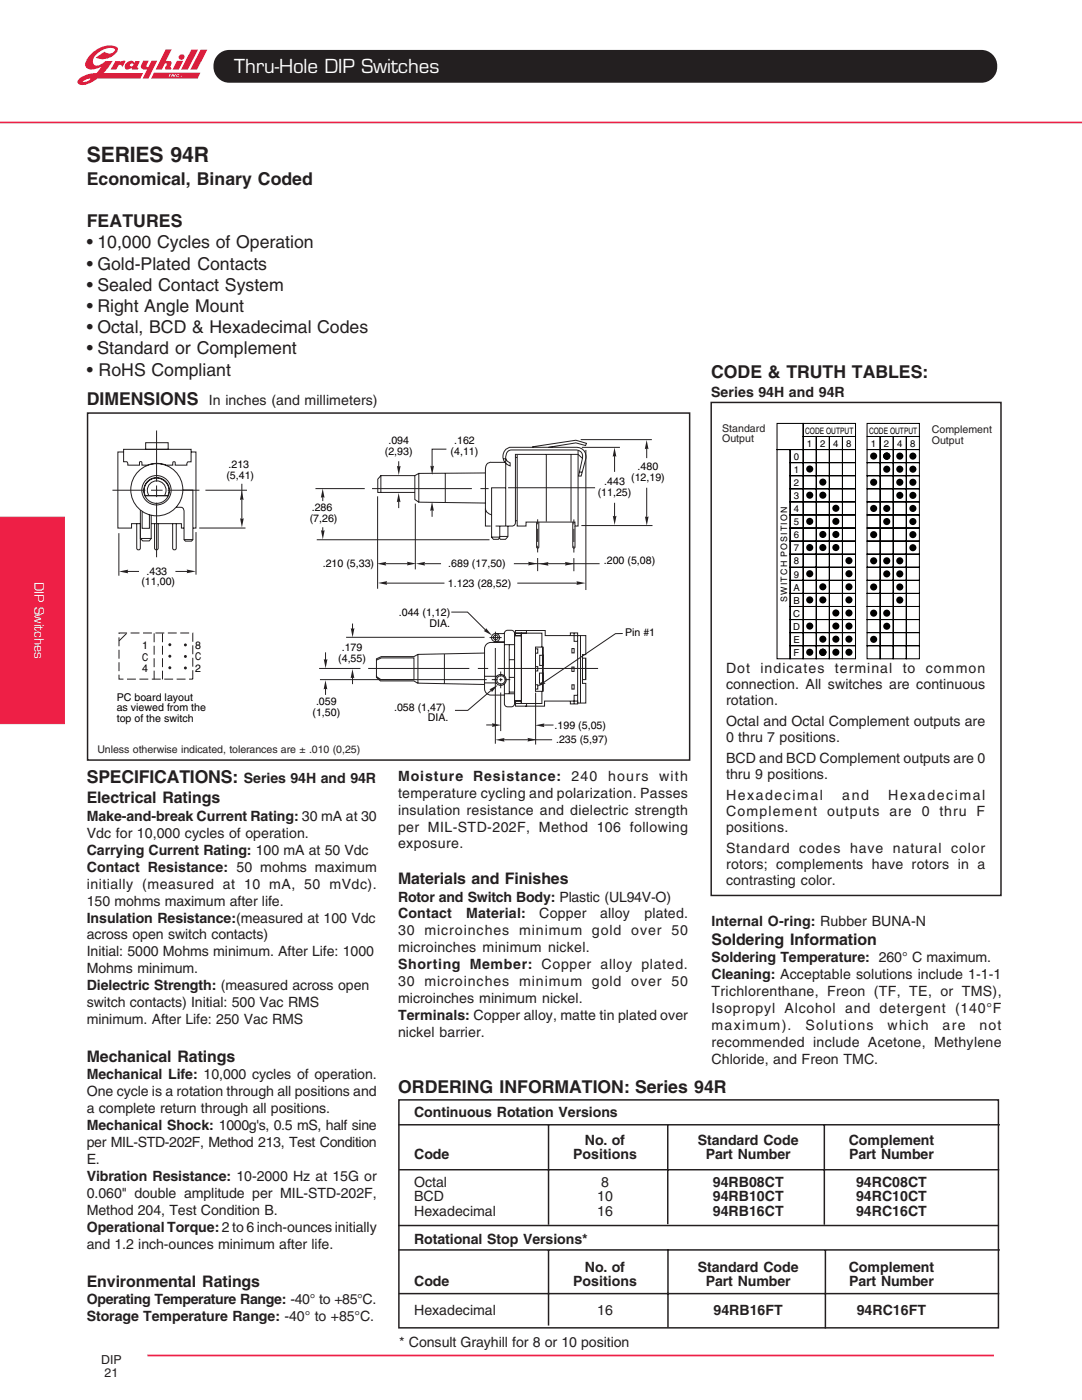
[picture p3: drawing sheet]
<svg xmlns="http://www.w3.org/2000/svg" width="216mm" height="279mm" viewBox="0 0 216 279" stroke-linecap="round" stroke-linejoin="round" font-family="sans-serif">
<defs><g id="words">
<text font-size="4.2" fill="#fff" x="46.7" y="14.6">Thru-Hole DIP Switches</text>
<text font-size="4.2" fill="#231f20" x="17.3" y="32.3">SERIES 94R</text>
<g font-size="3.5" fill="#231f20">
<text x="17.3" y="36.9">Economical, Binary Coded</text>
<text x="17.3" y="45.3">FEATURES</text>
<text x="17.3" y="49.6">• 10,000 Cycles of Operation</text>
<text x="17.3" y="53.8">• Gold-Plated Contacts</text>
<text x="17.3" y="58">• Sealed Contact System</text>
<text x="17.3" y="62.3">• Right Angle Mount</text>
<text x="17.3" y="66.5">• Octal, BCD &amp; Hexadecimal Codes</text>
<text x="17.3" y="70.7">• Standard or Complement</text>
<text x="17.3" y="75">• RoHS Compliant</text>
<text x="141.9" y="75.5">CODE &amp; TRUTH TABLES:</text>
<text x="17.3" y="80.9">DIMENSIONS</text>
<text x="17.3" y="156.3">SPECIFICATIONS:</text>
<text x="79.5" y="218.1">ORDERING INFORMATION: Series 94R</text>
</g>
<g font-size="3.2" fill="#231f20">
<text x="17.3" y="160.2">Electrical Ratings</text>
<text x="79.4" y="176.4">Materials and Finishes</text>
<text x="142" y="188.5">Soldering Information</text>
<text x="17.3" y="211.9">Mechanical Ratings</text>
<text x="17.3" y="256.8">Environmental Ratings</text>
</g>
<g font-size="2.8" fill="#231f20">
<text x="41.7" y="80.9">In inches (and millimeters)</text>
<text x="141.9" y="79.2">Series 94H and 94R</text>
<text x="144.9" y="134.3">Dot</text>
<text x="144.9" y="137.5">connection. All switches are continuous</text>
<text x="151.7" y="134.3">indicates</text>
<text x="166.6" y="134.3">terminal</text>
<text x="180.1" y="134.3">to</text>
<text x="184.7" y="134.3">common</text>
<text x="144.9" y="140.6">rotation.</text>
<text x="144.9" y="144.9">Octal and Octal Complement outputs are</text>
<text x="144.9" y="148">0 thru 7 positions.</text>
<text x="79.4" y="155.8">Moisture Resistance:</text>
<text x="114" y="155.8">240</text>
<text x="121.3" y="155.8">hours</text>
<text x="131.5" y="155.8">with</text>
<text x="144.9" y="152.3">BCD and BCD Complement outputs are 0</text>
<text x="144.9" y="155.4">thru 9 positions.</text>
<text x="48.7" y="156.3">Series 94H and 94R</text>
<text x="79.4" y="159.2">temperature cycling and polarization. Passes</text>
<text x="144.9" y="159.7">Hexadecimal</text>
<text x="168.1" y="159.7">and</text>
<text x="177.2" y="159.7">Hexadecimal</text>
<text x="17.3" y="163.8">Make-and-break Current Rating: 30 mA at 30</text>
<text x="17.3" y="167.2">Vdc for 10,000 cycles of operation.</text>
<text x="79.4" y="162.6">insulation resistance and dielectric strength</text>
<text x="79.4" y="165.9">per MIL-STD-202F, Method 106 following</text>
<text x="144.9" y="162.9">Complement</text>
<text x="144.9" y="166">positions.</text>
<text x="165" y="162.9">outputs are 0 thru F</text>
<text x="17.3" y="170.6">Carrying Current Rating: 100 mA at 50 Vdc</text>
<text x="17.3" y="173.9">Contact Resistance: 50 mohms maximum</text>
<text x="79.4" y="169.3">exposure.</text>
<text x="144.9" y="170.3">Standard codes have natural color</text>
<text x="144.9" y="173.4">rotors; complements have rotors in a</text>
<text x="17.3" y="177.3">initially (measured at 10 mA, 50 mVdc).</text>
<text x="79.4" y="179.9">Rotor and Switch Body: Plastic (UL94V-O)</text>
<text x="144.9" y="176.6">contrasting color.</text>
<text x="17.3" y="180.7">150 mohms maximum after life.</text>
<text x="17.3" y="184.1">Insulation Resistance:(measured at 100 Vdc</text>
<text x="79.4" y="183.3">Contact</text>
<text x="93" y="183.3">Material:</text>
<text x="107.6" y="183.3">Copper</text>
<text x="119.7" y="183.3">alloy</text>
<text x="128.6" y="183.3">plated.</text>
<text x="142" y="184.8">Internal O-ring: Rubber BUNA-N</text>
<text x="17.3" y="187.5">across open switch contacts)</text>
<text x="17.3" y="190.9">Initial: 5000 Mohms minimum. After Life: 1000</text>
<text x="79.4" y="186.7">30 microinches minimum gold over 50</text>
<text x="79.4" y="190.1">microinches minimum nickel.</text>
<text x="17.3" y="194.3">Mohms minimum.</text>
<text x="17.3" y="197.7">Dielectric Strength: (measured across open</text>
<text x="79.4" y="193.5">Shorting Member: Copper alloy plated.</text>
<text x="79.4" y="196.8">30 microinches minimum gold over 50</text>
<text x="142" y="192">Soldering Temperature: 260° C maximum.</text>
<text x="142" y="195.4">Cleaning: Acceptable solutions include 1-1-1</text>
<text x="17.3" y="201">switch contacts) Initial: 500 Vac RMS</text>
<text x="79.4" y="200.2">microinches minimum nickel.</text>
<text x="79.4" y="203.6">Terminals: Copper alloy, matte tin plated over</text>
<text x="142" y="198.8">Trichlorenthane, Freon (TF, TE, or TMS),</text>
<text x="142" y="202.2">Isopropyl Alcohol and detergent (140°F</text>
<text x="17.3" y="204.4">minimum. After Life: 250 Vac RMS</text>
<text x="79.4" y="207">nickel barrier.</text>
<text x="142" y="205.6">maximum).</text>
<text x="142" y="209">recommended include Acetone, Methylene</text>
<text x="160.7" y="205.6">Solutions</text>
<text x="177.1" y="205.6">which</text>
<text x="188.1" y="205.6">are</text>
<text x="195.4" y="205.6">not</text>
<text x="17.3" y="215.4">Mechanical Life: 10,000 cycles of operation.</text>
<text x="142" y="212.3">Chloride, and Freon TMC.</text>
<text x="17.3" y="218.8">One cycle is a rotation through all positions and</text>
<text x="17.3" y="222.2">a complete return through all positions.</text>
<text x="17.3" y="225.6">Mechanical Shock: 1000g's, 0.5 mS, half sine</text>
<text x="82.6" y="222.8">Continuous Rotation Versions</text>
<text x="17.3" y="229">per MIL-STD-202F, Method 213, Test Condition</text>
<text x="17.3" y="232.4">E.</text>
<text x="82.6" y="231.3">Code</text>
<text x="114.4" y="231.3">Positions</text>
<text x="116.7" y="228.5">No. of</text>
<text x="139.2" y="228.5">Standard Code</text>
<text x="140.8" y="231.3">Part Number</text>
<text x="169.4" y="228.5">Complement</text>
<text x="169.4" y="231.3">Part Number</text>
<text x="17.3" y="235.8">Vibration Resistance: 10-2000 Hz at 15G or</text>
<text x="17.3" y="239.1">0.060&quot; double amplitude per MIL-STD-202F,</text>
<text x="82.6" y="236.9">Octal</text>
<text x="82.6" y="239.8">BCD</text>
<text x="119.2" y="239.8">10</text>
<text x="119.9" y="236.9">8</text>
<text x="142.2" y="236.9">94RB08CT</text>
<text x="142.2" y="239.8">94RB10CT</text>
<text x="170.8" y="236.9">94RC08CT</text>
<text x="170.8" y="239.8">94RC10CT</text>
<text x="17.3" y="242.5">Method 204, Test Condition B.</text>
<text x="17.3" y="245.9">Operational Torque: 2 to 6 inch-ounces initially</text>
<text x="82.6" y="242.6">Hexadecimal</text>
<text x="119.2" y="242.6">16</text>
<text x="142.2" y="242.6">94RB16CT</text>
<text x="170.8" y="242.6">94RC16CT</text>
<text x="17.3" y="249.3">and 1.2 inch-ounces minimum after life.</text>
<text x="82.6" y="248.2">Rotational Stop Versions*</text>
<text x="82.6" y="256.7">Code</text>
<text x="114.4" y="256.7">Positions</text>
<text x="116.7" y="253.9">No. of</text>
<text x="139.2" y="253.9">Standard Code</text>
<text x="140.8" y="256.7">Part Number</text>
<text x="169.4" y="253.9">Complement</text>
<text x="169.4" y="256.7">Part Number</text>
<text x="17.3" y="260.3">Operating Temperature Range: -40° to +85°C.</text>
<text x="17.3" y="263.7">Storage Temperature Range: -40° to +85°C.</text>
<text x="82.6" y="262.3">Hexadecimal</text>
<text x="119.2" y="262.3">16</text>
<text x="142.4" y="262.3">94RB16FT</text>
<text x="170.9" y="262.3">94RC16FT</text>
<text x="79.7" y="268.7">* Consult Grayhill for 8 or 10 position</text>
</g>
<text font-size="2.8" fill="#fff" x="6.9" y="116.1" transform="rotate(90 6.9 116.1)">DIP Switches</text>
<g font-size="2.5" fill="#231f20">
<text x="20.2" y="272.3">DIP</text>
<text x="20.9" y="274.8">21</text>
</g>
<g font-size="2.1">
<text x="77.5" y="88.7">.094</text>
<text x="90.6" y="88.7">.162</text>
<text x="45.2" y="95.6">(5,41)</text>
<text x="45.6" y="93.5">.213</text>
<text x="76.8" y="90.8">(2,93)</text>
<text x="89.9" y="90.8">(4,11)</text>
<text x="125.9" y="96">(12,19)</text>
<text x="127.2" y="93.8">.480</text>
<text x="119.3" y="99">(11,25)</text>
<text x="120.6" y="96.8">.443</text>
<text x="61.8" y="104.2">(7,26)</text>
<text x="62.2" y="102.1">.286</text>
<text x="64.4" y="113.1">.210 (5,33)</text>
<text x="89.5" y="113.1">.689 (17,50)</text>
<text x="120.5" y="112.6">.200 (5,08)</text>
<text x="28.2" y="116.8">(11,00)</text>
<text x="29.2" y="114.7">.433</text>
<text x="89.4" y="117.2">1.123 (28,52)</text>
<text x="79.6" y="123">.044 (1,12)</text>
<text x="85.7" y="125.1">DIA.</text>
<text x="28.4" y="131.9">C</text>
<text x="28.4" y="129.6">1</text>
<text x="38.9" y="131.8">C</text>
<text x="38.9" y="129.5">8</text>
<text x="68.2" y="129.9">.179</text>
<text x="124.7" y="127">Pin #1</text>
<text x="28.4" y="134.1">4</text>
<text x="38.9" y="134">2</text>
<text x="67.5" y="132.1">(4,55)</text>
<text x="23.3" y="139.9">PC board layout</text>
<text x="23.3" y="142">as viewed from the</text>
<text x="62.4" y="142.9">(1,50)</text>
<text x="63.1" y="140.7">.059</text>
<text x="78.6" y="141.8">.058 (1,47)</text>
<text x="85.4" y="143.9">DIA.</text>
<text x="23.3" y="144.1">top of the switch</text>
<text x="110.7" y="145.4">.199 (5,05)</text>
<text x="111" y="148.3">.235 (5,97)</text>
</g>
<g font-size="2.1" fill="#231f20">
<text x="144.1" y="86.1">Standard</text>
<text x="144.1" y="88.3">Output</text>
<text x="185.9" y="86.5">Complement</text>
<text x="185.9" y="88.6">Output</text>
<text x="19.4" y="150.4">Unless otherwise indicated, tolerances are ± .010 (0,25)</text>
</g>
<g font-size="1.9">
<text x="161" y="89.2">1</text>
<text x="163.6" y="89.2">2</text>
<text x="166.2" y="89.2">4</text>
<text x="168.9" y="89.2">8</text>
<text x="173.8" y="89.2">1</text>
<text x="176.4" y="89.2">2</text>
<text x="179" y="89.2">4</text>
<text x="181.6" y="89.2">8</text>
<text x="158.4" y="91.8">0</text>
<text x="158.4" y="94.4">1</text>
<text x="158.4" y="97">2</text>
<text x="158.4" y="99.6">3</text>
<text x="158.4" y="102.2">4</text>
<text x="158.4" y="104.8">5</text>
<text x="158.4" y="107.4">6</text>
<text x="158.4" y="110">7</text>
<text x="158.4" y="112.6">8</text>
<text x="158.3" y="117.9">A</text>
<text x="158.4" y="115.3">9</text>
<text x="158.3" y="123.1">C</text>
<text x="158.3" y="125.7">D</text>
<text x="158.3" y="120.5">B</text>
<text x="158.3" y="128.3">E</text>
<text x="158.4" y="130.9">F</text>
</g>
<g font-size="1.8">
<text x="160.7" y="86.6">CODE OUTPUT</text>
<text x="173.4" y="86.6">CODE OUTPUT</text>
<text x="157.1" y="120.1" transform="rotate(-90 157.1 120.1)">SWITCH POSITION</text>
</g>
</g></defs>
<g fill="#da1f3d">
<path d="M35.3 12.1h1.2l-.8 1.8h-1.3z"/>
<path d="M38.2 9.9h1.3l-2 4h-1.4z"/>
<path d="M40 9.9h1.4l-2.1 4h-1.3z"/>
<path d="M33.1 9.8l1.2 .1-1.2 2.3h.1a.68 .68 0 0 1 1 .5l-.2 .6 .2 .4-.1 .2h-1l-.2-.3 .4-.8-.2-.2-.3 .2-.5 1.1h-1.2z"/>
<path d="M23 12.2h1v.1a.71 .71 0 0 1 1 0l-.6 1.1-.2-.3-.3-.2-.3 .2-.4 .8h-1.1z"/>
<path d="M28.6 12.1h1.1l-.5 .9 .2 .4 .3-.2 .5-1.1h1.2l-1.8 3.6h-1.1l.8-1.8h-.7a.65 .65 0 0 1-.5-.7z"/>
<path d="M30.7 14.5l-.6 1.2h9.3l.6-1.2zM33.9 14.8h.2l-.3 .5h-.2zM34.4 14.8h.2l.1 .3 .2-.3h.2l-.3 .5h-.2l-.1-.3-.2 .3h-.2zM35.3 14.9l.4-.1 .1 .2-.3-.1-.2 .1 .1 .2 .3-.1-.5 .2zM36.1 15.1h.2l-.1 .2h-.1z"/>
<path d="M18.4 10.6a2.8 2.8 0 0 0-1.4 2.6 1.17 1.17 0 0 0 1.4 .7l1.9-.6-1 1.3a4.5 4.5 0 0 0-3.8 1.6 .91 .91 0 0 0 1.3 .8l1.1-.4 1.5-.9h8.6l.5-1.1h-7.8l1-1.3 .8-1.1h-1.4l-.9 .6-.7 .3h-.5a1.18 1.18 0 0 1 0-2 3.8 3.8 0 0 1 3.7-1.4l.2 .1a1.23 1.23 0 0 1-2.1 .5l-1.7 1.2a3.4 3.4 0 0 0 4.4-1.5v-.4a3.3 3.3 0 0 0-3.7 0zM16.4 16.3l.2-.1a1.98 1.98 0 0 1 1.5-.5l-.1 .2a1.88 1.88 0 0 1-1.6 .4z"/>
<path d="M25.1 12.7a.79 .79 0 0 0 .2 1.2l1-.4 .1 .4h1.1l.1-.3-.2-.4 .5-1h-.9l-.1 .3a1.09 1.09 0 0 0-1.8 .2zM25.9 12.9a.35 .35 0 0 1 .7 0 .35 .35 0 0 1-.7 0z"/>
<circle cx="36.3" cy="11.4" r=".56"/>
</g>
<path d="M0 24.4h215.9M29.4 270.5h168.9" fill="none" stroke="#ee1f46" stroke-width=".34"/>
<path d="M-.1 103.2h13v41.2h-13z" fill-rule="evenodd" fill="#ee1f46" stroke="#ee1f46" stroke-width=".2"/>
<path d="M43.6 11a2.9 2.9 0 0 1 2.2-.9h150a3.1 3.1 0 0 1 3 3.1 3.1 3.1 0 0 1-3 3.1h-150a3.1 3.1 0 0 1-2.9-1.9 3.1 3.1 0 0 1 .7-3.4z" fill-rule="evenodd" fill="#231f20"/>
<path d="M43.6 11a2.9 2.9 0 0 1 2.2-.9h150a3.1 3.1 0 0 1 3 3.1 3.1 3.1 0 0 1-3 3.1h-150a3.1 3.1 0 0 1-2.9-1.9 3.1 3.1 0 0 1 .7-3.4z" fill="none" stroke="#231f20" stroke-width=".34"/>
<path d="M17.5 82.4h120.1v69.3h-120.1zM141.9 80.3h57.8v98.4h-57.8z" fill="none" stroke="#231f20" stroke-width=".3"/>
<g fill="none" stroke="#000" stroke-width=".2">
<path d="M155 84.5h5.3v5.2h-5.3zM155 89.7h2.7v41.8h-2.7zM157.7 89.7h2.6v2.6h-2.6zM157.7 92.3h2.6v2.6h-2.6zM157.7 94.9h2.6v2.7h-2.6zM157.7 97.6h2.6v2.6h-2.6zM160.3 92.3h2.6v2.6h-2.6zM160.3 89.7h2.6v2.6h-2.6zM160.3 94.9h2.6v2.7h-2.6zM160.3 97.6h2.6v2.6h-2.6zM160.3 84.5h10.4v2.6h-10.4zM160.3 87.1h2.6v2.6h-2.6z"/>
<path d="M162.9 92.3h2.6v2.6h-2.6zM162.9 89.7h2.6v2.6h-2.6zM162.9 94.9h2.6v2.7h-2.6zM162.9 97.6h2.6v2.6h-2.6zM162.9 87.1h2.6v2.6h-2.6zM165.5 92.3h2.6v2.6h-2.6zM165.5 89.7h2.6v2.6h-2.6zM165.5 94.9h2.6v2.7h-2.6zM165.5 97.6h2.6v2.6h-2.6zM165.5 87.1h2.6v2.6h-2.6zM168.1 92.3h2.6v2.6h-2.6zM168.1 89.7h2.6v2.6h-2.6z"/>
<path d="M168.1 94.9h2.6v2.7h-2.6zM168.1 97.6h2.6v2.6h-2.6zM168.1 87.1h2.6v2.6h-2.6zM173 89.7h2.6v2.6h-2.6zM173 92.3h2.6v2.6h-2.6zM173 94.9h2.6v2.7h-2.6zM173 97.6h2.6v2.6h-2.6zM173 84.5h10.5v2.6h-10.5zM173 87.1h2.6v2.6h-2.6zM175.6 89.7h2.6v2.6h-2.6zM175.6 92.3h2.6v2.6h-2.6zM175.6 94.9h2.6v2.7h-2.6z"/>
<path d="M175.6 97.6h2.6v2.6h-2.6zM175.6 87.1h2.6v2.6h-2.6zM178.2 89.7h2.6v2.6h-2.6zM178.2 92.3h2.6v2.6h-2.6zM178.2 94.9h2.6v2.7h-2.6zM178.2 97.6h2.6v2.6h-2.6zM178.2 87.1h2.6v2.6h-2.6zM180.8 89.7h2.7v2.6h-2.7zM180.8 92.3h2.7v2.6h-2.7zM180.8 94.9h2.7v2.7h-2.7zM180.8 97.6h2.7v2.6h-2.7zM180.8 87.1h2.7v2.6h-2.7z"/>
<path d="M157.7 100.2h2.6v2.6h-2.6zM157.7 102.8h2.6v2.6h-2.6zM157.7 105.4h2.6v2.6h-2.6zM157.7 108h2.6v2.6h-2.6zM157.7 110.6h2.6v2.6h-2.6zM157.7 113.2h2.6v2.6h-2.6zM157.7 115.8h2.6v2.6h-2.6zM157.7 118.4h2.6v2.6h-2.6zM160.3 100.2h2.6v2.6h-2.6zM160.3 102.8h2.6v2.6h-2.6zM160.3 105.4h2.6v2.6h-2.6zM160.3 108h2.6v2.6h-2.6z"/>
<path d="M160.3 110.6h2.6v2.6h-2.6zM160.3 113.2h2.6v2.6h-2.6zM160.3 115.8h2.6v2.6h-2.6zM160.3 118.4h2.6v2.6h-2.6zM162.9 100.2h2.6v2.6h-2.6zM162.9 102.8h2.6v2.6h-2.6zM162.9 105.4h2.6v2.6h-2.6zM162.9 108h2.6v2.6h-2.6zM162.9 110.6h2.6v2.6h-2.6zM162.9 113.2h2.6v2.6h-2.6zM162.9 115.8h2.6v2.6h-2.6zM162.9 118.4h2.6v2.6h-2.6z"/>
<path d="M165.5 100.2h2.6v2.6h-2.6zM165.5 102.8h2.6v2.6h-2.6zM165.5 105.4h2.6v2.6h-2.6zM165.5 108h2.6v2.6h-2.6zM165.5 110.6h2.6v2.6h-2.6zM165.5 113.2h2.6v2.6h-2.6zM165.5 115.8h2.6v2.6h-2.6zM165.5 118.4h2.6v2.6h-2.6zM168.1 100.2h2.6v2.6h-2.6zM168.1 102.8h2.6v2.6h-2.6zM168.1 105.4h2.6v2.6h-2.6zM168.1 108h2.6v2.6h-2.6z"/>
<path d="M168.1 110.6h2.6v2.6h-2.6zM168.1 113.2h2.6v2.6h-2.6zM168.1 115.8h2.6v2.6h-2.6zM168.1 118.4h2.6v2.6h-2.6zM173 100.2h2.6v2.6h-2.6zM173 102.8h2.6v2.6h-2.6zM173 105.4h2.6v2.6h-2.6zM173 108h2.6v2.6h-2.6zM173 110.6h2.6v2.6h-2.6zM173 113.2h2.6v2.6h-2.6zM173 115.8h2.6v2.6h-2.6zM173 118.4h2.6v2.6h-2.6z"/>
<path d="M175.6 100.2h2.6v2.6h-2.6zM175.6 102.8h2.6v2.6h-2.6zM175.6 105.4h2.6v2.6h-2.6zM175.6 108h2.6v2.6h-2.6zM175.6 110.6h2.6v2.6h-2.6zM175.6 113.2h2.6v2.6h-2.6zM175.6 115.8h2.6v2.6h-2.6zM175.6 118.4h2.6v2.6h-2.6zM178.2 100.2h2.6v2.6h-2.6zM178.2 102.8h2.6v2.6h-2.6zM178.2 105.4h2.6v2.6h-2.6zM178.2 108h2.6v2.6h-2.6z"/>
<path d="M178.2 110.6h2.6v2.6h-2.6zM178.2 113.2h2.6v2.6h-2.6zM178.2 115.8h2.6v2.6h-2.6zM178.2 118.4h2.6v2.6h-2.6zM180.8 100.2h2.7v2.6h-2.7zM180.8 102.8h2.7v2.6h-2.7zM180.8 105.4h2.7v2.6h-2.7zM180.8 108h2.7v2.6h-2.7zM180.8 110.6h2.7v2.6h-2.7zM180.8 113.2h2.7v2.6h-2.7zM180.8 115.8h2.7v2.6h-2.7zM180.8 118.4h2.7v2.6h-2.7z"/>
<path d="M157.7 121h2.6v2.6h-2.6zM157.7 123.6h2.6v2.7h-2.6zM157.7 126.3h2.6v2.6h-2.6zM157.7 128.9h2.6v2.6h-2.6zM160.3 121h2.6v2.6h-2.6zM160.3 123.6h2.6v2.7h-2.6zM160.3 126.3h2.6v2.6h-2.6zM160.3 128.9h2.6v2.6h-2.6zM162.9 121h2.6v2.6h-2.6zM162.9 123.6h2.6v2.7h-2.6zM162.9 126.3h2.6v2.6h-2.6zM162.9 128.9h2.6v2.6h-2.6z"/>
<path d="M165.5 121h2.6v2.6h-2.6zM165.5 123.6h2.6v2.7h-2.6zM165.5 126.3h2.6v2.6h-2.6zM165.5 128.9h2.6v2.6h-2.6zM168.1 121h2.6v2.6h-2.6zM168.1 123.6h2.6v2.7h-2.6zM168.1 126.3h2.6v2.6h-2.6zM168.1 128.9h2.6v2.6h-2.6zM173 121h2.6v2.6h-2.6zM173 123.6h2.6v2.7h-2.6zM173 126.3h2.6v2.6h-2.6zM173 128.9h2.6v2.6h-2.6z"/>
<path d="M175.6 121h2.6v2.6h-2.6zM175.6 123.6h2.6v2.7h-2.6zM175.6 126.3h2.6v2.6h-2.6zM175.6 128.9h2.6v2.6h-2.6zM178.2 121h2.6v2.6h-2.6zM178.2 123.6h2.6v2.7h-2.6zM178.2 126.3h2.6v2.6h-2.6zM178.2 128.9h2.6v2.6h-2.6zM180.8 121h2.7v2.6h-2.7zM180.8 123.6h2.7v2.7h-2.7zM180.8 126.3h2.7v2.6h-2.7zM180.8 128.9h2.7v2.6h-2.7z"/>
</g>
<g fill="#000">
<circle cx="161.6" cy="98.8" r=".71"/>
<circle cx="161.6" cy="93.6" r=".71"/>
<circle cx="164.2" cy="98.8" r=".71"/>
<circle cx="164.2" cy="96.2" r=".71"/>
<circle cx="174.3" cy="91" r=".71"/>
<circle cx="174.3" cy="96.2" r=".71"/>
<circle cx="176.9" cy="91" r=".71"/>
<circle cx="176.9" cy="93.6" r=".71"/>
<circle cx="179.5" cy="93.6" r=".71"/>
<circle cx="179.5" cy="96.2" r=".71"/>
<circle cx="179.5" cy="98.9" r=".71"/>
<circle cx="179.5" cy="91" r=".71"/>
<circle cx="182.2" cy="96.2" r=".71"/>
<circle cx="182.2" cy="93.6" r=".71"/>
<circle cx="182.2" cy="98.9" r=".71"/>
<circle cx="182.2" cy="91" r=".71"/>
<circle cx="161.6" cy="109.3" r=".71"/>
<circle cx="161.6" cy="104.1" r=".71"/>
<circle cx="161.6" cy="114.5" r=".71"/>
<circle cx="161.6" cy="119.7" r=".71"/>
<circle cx="164.2" cy="109.3" r=".71"/>
<circle cx="164.2" cy="106.7" r=".71"/>
<circle cx="164.2" cy="119.7" r=".71"/>
<circle cx="164.2" cy="117.1" r=".71"/>
<circle cx="166.8" cy="109.3" r=".71"/>
<circle cx="166.8" cy="106.7" r=".71"/>
<circle cx="166.8" cy="101.4" r=".71"/>
<circle cx="166.8" cy="104.1" r=".71"/>
<circle cx="169.4" cy="117.1" r=".71"/>
<circle cx="169.4" cy="114.5" r=".71"/>
<circle cx="169.4" cy="119.7" r=".71"/>
<circle cx="169.4" cy="111.9" r=".71"/>
<circle cx="174.3" cy="101.5" r=".71"/>
<circle cx="174.3" cy="106.7" r=".71"/>
<circle cx="174.3" cy="111.9" r=".71"/>
<circle cx="174.3" cy="117.1" r=".71"/>
<circle cx="176.9" cy="101.5" r=".71"/>
<circle cx="176.9" cy="104.1" r=".71"/>
<circle cx="176.9" cy="111.9" r=".71"/>
<circle cx="176.9" cy="114.5" r=".71"/>
<circle cx="179.5" cy="111.9" r=".71"/>
<circle cx="179.5" cy="119.8" r=".71"/>
<circle cx="179.5" cy="114.5" r=".71"/>
<circle cx="179.5" cy="117.1" r=".71"/>
<circle cx="182.2" cy="101.5" r=".71"/>
<circle cx="182.2" cy="104.1" r=".71"/>
<circle cx="182.2" cy="106.7" r=".71"/>
<circle cx="182.2" cy="109.3" r=".71"/>
<circle cx="161.6" cy="130.2" r=".71"/>
<circle cx="161.6" cy="124.9" r=".71"/>
<circle cx="164.2" cy="130.2" r=".71"/>
<circle cx="164.2" cy="127.6" r=".71"/>
<circle cx="166.8" cy="130.2" r=".71"/>
<circle cx="166.8" cy="122.3" r=".71"/>
<circle cx="166.8" cy="127.6" r=".71"/>
<circle cx="166.8" cy="124.9" r=".71"/>
<circle cx="169.4" cy="130.2" r=".71"/>
<circle cx="169.4" cy="127.6" r=".71"/>
<circle cx="169.4" cy="122.3" r=".71"/>
<circle cx="169.4" cy="124.9" r=".71"/>
<circle cx="174.3" cy="122.4" r=".71"/>
<circle cx="174.3" cy="127.6" r=".71"/>
<circle cx="176.9" cy="122.4" r=".71"/>
<circle cx="176.9" cy="125" r=".71"/>
</g>
<g fill="none" stroke="#231f20" stroke-width=".2">
<path d="M22.4 97.8h6.6M24.7 89.7h13.4v2.5h-.7l-.1 .6h-2.3v-.5l-.3-.2-.2 .2v.5a6.2 6.2 0 0 1-2.8-.3h-1l-1.3 .3h-1.1v-.5l-.2-.2-.3 .2v.5h-2.3l-.1-.6-.7-.1zM24.7 90.2h-1.2v15.2h2.7v-.9h1.8v4.9l-.3 .3h-.3l-.1-.3v-4.9M29 98.9h4.5M29.1 88.4h4.5v1.3h-4.5zM29.7 96a2.48 2.48 0 0 1 3.1-.1 2.48 2.48 0 0 1 .7 3h-4.5a2.44 2.44 0 0 1 .7-2.9zM30.1 97.8h2.3M31.2 85.9v10.2M31.2 96.9v2.3M32.8 98.9a1.87 1.87 0 0 0-1.5-2.9 1.87 1.87 0 0 0-1.6 2.9M33.5 97.8h6.3M36.5 97.8h2v9.9h-1.8v-5.7a.74 .74 0 0 0-.6-.8h-1"/>
<path d="M38.1 90.2h1v15.2h-.6M41 97.8h8.3M76 94.9l-.6 .7v2.7h.6M82.8 94.9h-6.8v3.4h6.8M83.6 94.5l-.8 .4v4.8l.8 .5M88.9 94.5v5.7M96.8 94.4l-13.2 .1v5.7l13.2 .2M100.4 91.6h.6M100.9 91.4a1.39 1.39 0 0 0 .9 1v.6a1.91 1.91 0 0 1-1.4-1.9 1.91 1.91 0 0 1 1.4-1.8h13.4a1.85 1.85 0 0 1 1.7 2.1l-.9 3.6h-.6l.9-4a1.25 1.25 0 0 0-1.3-1.2h-12.9a1.4 1.4 0 0 0-1.2 1.6v13.5M100.9 97.4h-2.8v9.8h1.6v-2.2M100.9 92.3h-2.9a.96 .96 0 0 0-1 .6l-.1 .8v11.3h1M102.8 91.3h.4"/>
<path d="M106.2 89.2l8.7-1.3 2.1 .6-.2 .4-1.9-.5-5.4 .9M109 90.7v13.4M113.9 90.7v13.4M115.6 94.2h.5M116.2 91.5l-.9-.8h-12.5v13.7a.65 .65 0 0 1-.6 .6h-3.3M23.7 106.4v8.5M28 101.8v5.7h2.2v-4.7M28 107.5l.5 .5h1.3l.4-.5M28.4 102.1v3.3h1.4v-2.7M30.2 104.5h6v.9h.5M30.8 104.5v4.9l.4 .3h.2l.2-.3v-4.9M31.2 100.3v10.9"/>
<path d="M34.5 104.5v4.9l.3 .3h.2l.2-.3v-4.9M36.7 107.7l.3 .3h1.2l.3-.3M39.1 106.2v8.5M96.9 101.5v.1a1.42 1.42 0 0 0 1.2 1.1M98.1 107.2l.3 .4h1.1l.2-.4M99.8 107.1h1.6M101.4 105v2.1l-.5 .5h-1l-.3-.2M102.8 103.9h.4M107.1 104.2v5l.2 .2 .2-.2v-5M114.3 104.2v5l.2 .2 .2-.2v-4.2M75.1 131.7l1-.4h6.5v4.3h-6.6l-.9-.6zM75.1 134.8v.4l.8 .7h6.7l.7 .4 13.3 .3"/>
<path d="M83.4 130.6v5.7M88.7 130.6v5.8M96.7 130.3l-13.3 .3-.8 .4h-6.5l-1 .5v.2M96.7 135h2.5M96.7 136.3h2.3M98.9 128.1h1.7M100.6 128.2h-2.6a1.27 1.27 0 0 0-1.3 1.3v7.9a1.27 1.27 0 0 0 1.3 1.3h2.6M100.6 128.7h2.1M100.6 134.9v-8.5a.63 .63 0 0 1 .7-.6h.7a.63 .63 0 0 1 .7 .6v14a.63 .63 0 0 1-.7 .7h-.7a.63 .63 0 0 1-.7-.7v-3.9M100.6 126.4h-1.6M100.6 138.5h2.1M101.6 138.1h1"/>
<path d="M101.6 128.7v9.8M101.6 135.2h1.1M101.7 131.7h1M102.7 126.9h1.3v13h-1.3zM102.8 126.4h1.2v.4h-1.2zM102.8 125.8h2.2v.6h-2.2zM102.9 139.9h1.1v.5h-1.1zM105 125.8h3.8v1h8.1v3.8h-.7v5.8h.7v3.9h-1.6v-.4h-6.6v1h-3.9M106.9 129.1h1.4v8.9h-1.4zM106.9 129.5h.4v.9h-.4zM106.9 133h.4v.9h-.4zM106.9 136.7h.4v.8h-.4z"/>
<path d="M107.6 134.3h.7v2.1h-.7zM107.7 130.8h.6v2h-.6zM108.1 129.1v-2.7h-4.1v14h4.1v-2.4M108.3 129.1v8.9M113.8 126.8v-.5h1.5v14.2h-1.5v-.6M114.1 133.1h.5v.9h-.5zM114.1 129.4h.5v.9h-.5zM114.1 136.7h.5v.8h-.5zM114.6 126.3v1.7h.7M115.3 138.8h-.7v1.6M115.8 126.8v13.5M116.2 131.3h.7v4.3h-.7"/>
<path d="M116.8 131.3v4.3M102.9 140.4h2.2v.5h-2.2z"/>
<circle cx="31.2" cy="97.8" r="2.93"/>
<circle cx="31.2" cy="97.9" r="2.57"/>
<circle cx="31.3" cy="97.7" r="5.2"/>
<circle cx="98.9" cy="127.2" r=".81"/>
<circle cx="98.9" cy="127.2" r=".47"/>
<circle cx="99.9" cy="135.7" r="1.09"/>
<circle cx="100" cy="135.7" r=".83"/>
</g>
<g fill="#231f20">
<path d="M47.9 103.4l.4 .2 .3-.2-.3 1.9z"/>
<path d="M48.2 97.9l.4 1.9-.3-.2-.4 .2z"/>
</g>
<path d="M39.8 105.4h9.2" fill="none" stroke="#231f20" stroke-width=".2"/>
<g fill="#231f20">
<path d="M37.3 113.7l1.8 .3-1.8 .4 .1-.4z"/>
<path d="M23.7 114.1l1.9-.4-.2 .3 .2 .4z"/>
</g>
<path d="M48.3 96.5v7.2M101.4 97.3h17.3M115.9 87.7h14.2M25.2 114h2.5M35 114h2.7M116 104.9h14.2" fill="none" stroke="#231f20" stroke-width=".2"/>
<g fill="#231f20">
<path d="M122.3 102.9l.3 .2 .4-.2-.4 1.9z"/>
<path d="M122.6 89.3l.4 1.8-.4-.1-.3 .1z"/>
</g>
<path d="M116.1 89.3h7.6" fill="none" stroke="#231f20" stroke-width=".2"/>
<g fill="#231f20">
<path d="M128.7 103.1l.4 .1 .3-.1-.3 1.8z"/>
<path d="M129 87.8l.4 1.8-.4-.1-.3 .1z"/>
</g>
<path d="M62.9 97.5h9.9M74.2 97.5h20M95.9 97.5h1.6M122.6 90.7v3.5M129 89.1v2.3M129 97.3v6.3M63.2 107.7h34.5M122.6 100.3v3" fill="none" stroke="#231f20" stroke-width=".2"/>
<g fill="#231f20">
<path d="M64 105.8l.4 .2 .4-.2-.4 1.9z"/>
<path d="M64.4 97.5l.4 1.8-.4-.1-.4 .1z"/>
</g>
<g fill="none" stroke="#231f20" stroke-width=".2">
<path d="M64.4 98.9v1.1M75.3 99.1v18.4M115.3 89.9v15.1h-.6v-.8h-9.7v.8h-1.8v-14.2M64.4 105.2v1M82.9 100.5v13.1M107.3 103.6v1M107.3 105.5v2.6M107.3 108.9v1.3M107.3 111.4v2.6M114.5 103.7v1M114.5 105.6v2.6M114.5 108.9v1.4"/>
<path d="M114.5 111.4v2.6"/>
</g>
<g fill="#231f20">
<path d="M105.4 112.1l1.8 .4-1.8 .3 .1-.3z"/>
<path d="M83 112.5l1.8-.4-.1 .4 .1 .4z"/>
</g>
<path d="M116.9 89.8v28" fill="none" stroke="#231f20" stroke-width=".2"/>
<g fill="#231f20">
<path d="M112.7 112.1l1.9 .4-1.9 .4 .2-.4z"/>
<path d="M107.6 112.5l1.8-.3-.1 .3 .1 .4z"/>
</g>
<path d="M84.7 112.5h3.3" fill="none" stroke="#231f20" stroke-width=".2"/>
<path d="M75.2 112.5l1.9-.4-.2 .4 .2 .4z" fill="#231f20"/>
<path d="M76.9 112.5h4.7M102.5 112.5h17.1" fill="none" stroke="#231f20" stroke-width=".2"/>
<g fill="#231f20">
<path d="M81.2 112.1l1.8 .4-1.8 .3 .2-.3z"/>
<path d="M115 116l1.9 .4-1.9 .3 .2-.3z"/>
<path d="M75.4 116.3l1.8-.3-.1 .3 .1 .4z"/>
</g>
<path d="M76.9 116.4h11.8M103.2 116.4h12.5" fill="none" stroke="#231f20" stroke-width=".2"/>
<path d="M97 125.4l1.2 1.4-1.7-.9 .4-.2z" fill="#231f20"/>
<g fill="none" stroke="#231f20" stroke-width=".2">
<path d="M63.7 133.4h8.2M63.8 135.6h33.3M69.1 127.2h27.6M73.5 133.4h20.1M90.1 122.2h3.2l3.8 3.7M95.4 133.4h2M97.7 127.2h2.4M98.1 135.6h1.2M98.8 129.3v19.1M98.9 126.1v2.2M99.3 133.4h20M99.6 135.6h.7"/>
<path d="M99.9 134v1M99.9 135.3v.7M99.9 136.4v.9M99.9 138.2v7.7M100.7 135.6h1.1M106.9 138.2v10.4"/>
</g>
<path d="M97.7 137.6l1.6-.9-1.2 1.4-.1-.3z" fill="#231f20"/>
<path d="M98.2 137.6l-4.9 4.2h-2.5" fill="none" stroke="#231f20" stroke-width=".2"/>
<g fill="#231f20">
<path d="M70 125.4l.4 .1 .3-.1-.3 1.8z"/>
<path d="M70.3 133.5l.4 1.9-.4-.2-.3 .2z"/>
</g>
<path d="M70.3 134.9v1.6" fill="none" stroke="#231f20" stroke-width=".2"/>
<path d="M79.5 98.4l.4 1.8-.3-.1-.4 .1z" fill="#231f20"/>
<path d="M79.6 99.8v1.6M70.3 124.4v1.3" fill="none" stroke="#231f20" stroke-width=".2"/>
<path d="M79.2 93l.4 .1 .3-.1-.3 1.8z" fill="#231f20"/>
<path d="M79.6 92.1v1.2" fill="none" stroke="#231f20" stroke-width=".2"/>
<path d="M86.2 100.1l.4 1.9-.4-.2-.4 .2z" fill="#231f20"/>
<path d="M86.2 101.5v1.6" fill="none" stroke="#231f20" stroke-width=".2"/>
<path d="M85.9 92.9l.3 .2 .4-.2-.4 1.9z" fill="#231f20"/>
<path d="M89.1 89.6h-2.9v3.7" fill="none" stroke="#231f20" stroke-width=".2"/>
<g fill="#231f20">
<path d="M64.6 131.5l.4 .2 .3-.2-.3 1.9z"/>
<path d="M64.9 135.7l.4 1.9-.3-.2-.4 .2z"/>
</g>
<path d="M65 130.2v1.7M65 137.1v1.6" fill="none" stroke="#231f20" stroke-width=".2"/>
<g fill="#231f20">
<path d="M98.2 144.3l1.8 .4-1.8 .4 .1-.4z"/>
<path d="M106.8 144.7l1.8-.3-.1 .3 .1 .4z"/>
</g>
<path d="M97 144.7h1.9M108.1 144.7h2.3" fill="none" stroke="#231f20" stroke-width=".2"/>
<g fill="#231f20">
<path d="M105.3 147.3l1.8 .3-1.8 .4 .1-.4z"/>
<path d="M98.8 147.6l1.9-.3-.2 .3 .2 .4z"/>
</g>
<path d="M25.3 126.4l-1.5 1.5M100 147.6h10.2" fill="none" stroke="#231f20" stroke-width=".2"/>
<path d="M23.7 126.3h14.8v9.2h-14.8z" fill="none" stroke="#231f20" stroke-width=".2" stroke-dasharray="1.8 .7 1.8 .7 1.8 .7" stroke-linecap="butt"/>
<g fill="#231f20">
<circle cx="33.9" cy="133.3" r=".3"/>
<circle cx="33.9" cy="131" r=".3"/>
<circle cx="33.9" cy="128.7" r=".3"/>
<circle cx="37" cy="133.3" r=".3"/>
<circle cx="37" cy="131" r=".3"/>
<circle cx="37" cy="128.7" r=".3"/>
</g>
<path d="M30.8 126.4v9.2M32.4 126.4v9.2" fill="none" stroke="#231f20" stroke-width=".2" stroke-dasharray="1.8 .7 1.8 .7 1.8 .7" stroke-linecap="butt"/>
<path d="M124.3 126.4l-1.5 .1-14.3 9.7" fill="none" stroke="#231f20" stroke-width=".2"/>
<path d="M107.1 137.1l1.4-1.3v.4l.4 .2z" fill="#231f20"/>
<path d="M79.6 219.5h119.6v45.5h-119.6zM79.5 224.5h120M79.6 233.4h119.8M109.5 224.5v19.9M133.2 224.6v19.7M164.5 224.5v19.9M79.4 244.6h119.9M79.5 249.4h120M79.5 258.2h119.9M109.5 249.5v15M133.3 249.3v15.6M164.7 249.5v15.6" fill="none" stroke="#231f20" stroke-width=".3"/>
<use href="#words"/>
</svg>
